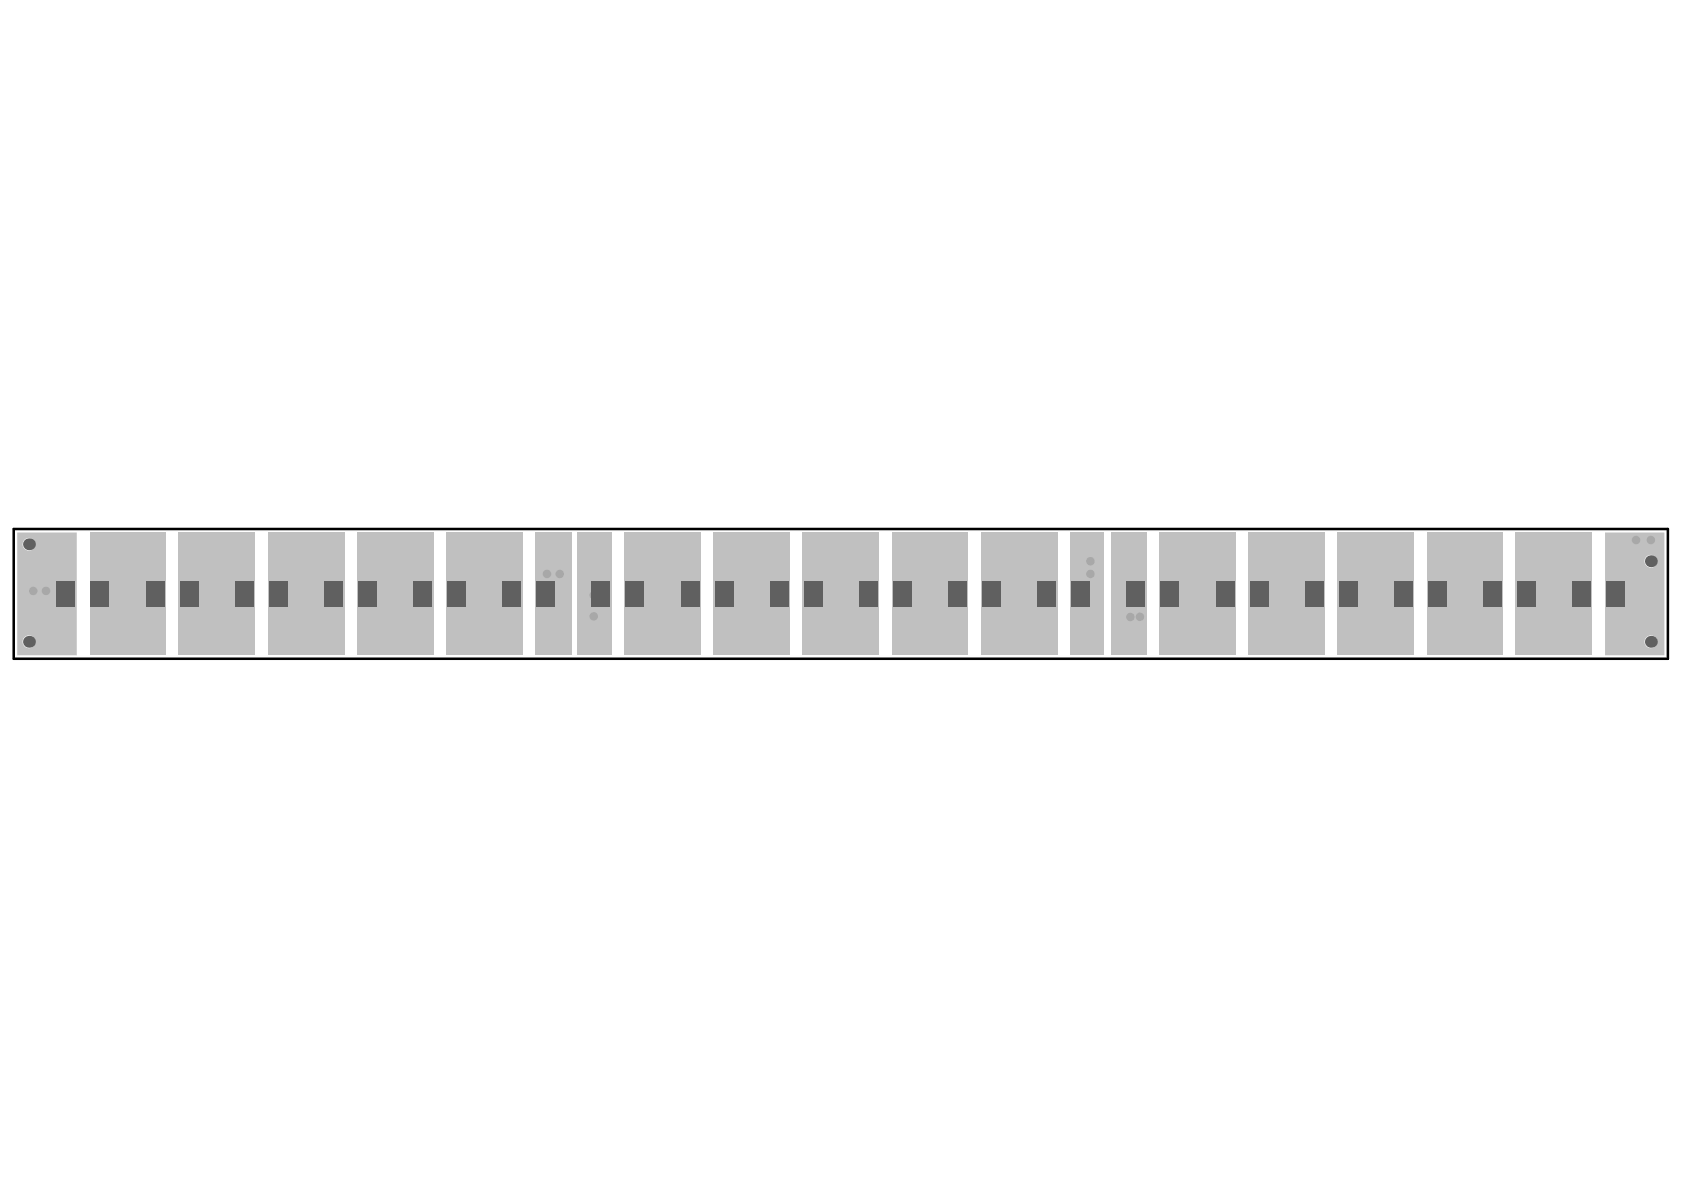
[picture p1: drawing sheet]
<svg xmlns="http://www.w3.org/2000/svg" width="297mm" height="210mm" viewBox="0 0 297 210" stroke-linecap="round" stroke-linejoin="round" font-family="sans-serif">
<g fill="#c0c0c0">
<path d="M188.7 93.9h6v21.7h-6z"/>
<path d="M101.7 93.9h6.2v21.7h-6.2z"/>
<path d="M236 93.9h13.4v21.7h-13.4z"/>
<path d="M251.7 93.9h13.3v21.7h-13.3z"/>
<path d="M204.4 93.9h13.5v21.7h-13.5z"/>
<path d="M195.9 93.9h6.3v21.7h-6.3z"/>
<path d="M157.3 93.9h13.4v21.7h-13.4z"/>
<path d="M141.6 93.9h13.4v21.7h-13.4z"/>
<path d="M110.1 93.9h13.5v21.7h-13.5z"/>
<path d="M94.4 93.9h6.5v21.7h-6.5z"/>
<path d="M63 93.9h13.4v21.7h-13.4z"/>
<path d="M47.2 93.9h13.5v21.7h-13.5z"/>
<path d="M15.8 93.9h13.4v21.7h-13.4z"/>
<path d="M267.4 93.9h13.4v21.7h-13.4z"/>
<path d="M220.2 93.9h13.5v21.7h-13.5z"/>
<path d="M173 93.9h13.5v21.7h-13.5z"/>
<path d="M125.8 93.9h13.5v21.7h-13.5z"/>
<path d="M78.7 93.9h13.5v21.7h-13.5z"/>
<path d="M31.5 93.9h13.5v21.7h-13.5z"/>
<path d="M283.1 93.9v21.7h10.5v-21.7zM290.1 99a1.14 1.14 0 0 1 2.2 0 1.14 1.14 0 0 1-2.2 0zM290.1 113.2a1.14 1.14 0 0 1 2.2 0 1.14 1.14 0 0 1-2.2 0z"/>
<path d="M3 93.9v21.7h10.5v-21.7zM4 96a1.15 1.15 0 0 1 2.3 0 1.15 1.15 0 0 1-2.3 0zM4 113.2a1.15 1.15 0 0 1 2.3 0 1.15 1.15 0 0 1-2.3 0z"/>
</g>
<g fill="#a8a8a8">
<circle cx="8.1" cy="104.2" r=".75"/>
<circle cx="5.9" cy="104.2" r=".75"/>
<circle cx="98.7" cy="101.2" r=".75"/>
<circle cx="96.5" cy="101.2" r=".75"/>
<circle cx="192.3" cy="101.2" r=".75"/>
<circle cx="288.6" cy="95.3" r=".75"/>
<circle cx="291.2" cy="95.3" r=".75"/>
<circle cx="192.3" cy="99" r=".75"/>
<circle cx="104.7" cy="108.7" r=".75"/>
<circle cx="104.7" cy="105" r=".75"/>
<circle cx="201.1" cy="108.8" r=".75"/>
<circle cx="199.4" cy="108.8" r=".75"/>
</g>
<g fill="#c0c0c0">
<circle cx="291.2" cy="113.2" r=".75"/>
<circle cx="5.1" cy="113.2" r=".75"/>
<circle cx="291.2" cy="99" r=".75"/>
<circle cx="5.1" cy="96" r=".75"/>
</g>
<g fill="#c0c0c0">
<path d="M283.5 102.7h3v4.1h-3z" fill-rule="evenodd"/>
<path d="M277.5 102.7h3v4.1h-3z" fill-rule="evenodd"/>
<path d="M261.8 102.7h3v4.1h-3z" fill-rule="evenodd"/>
<path d="M252 102.7h3v4.1h-3z" fill-rule="evenodd"/>
<path d="M236.3 102.7h3v4.1h-3z" fill-rule="evenodd"/>
<path d="M230.3 102.7h3v4.1h-3z" fill-rule="evenodd"/>
<path d="M214.6 102.7h3v4.1h-3z" fill-rule="evenodd"/>
<path d="M198.9 102.7h3v4.1h-3z" fill-rule="evenodd"/>
<path d="M204.9 102.7h2.9v4.1h-2.9z" fill-rule="evenodd"/>
<path d="M189.1 102.7h3v4.1h-3z" fill-rule="evenodd"/>
<path d="M167.4 102.7h3v4.1h-3z" fill-rule="evenodd"/>
<path d="M157.7 102.7h3v4.1h-3z" fill-rule="evenodd"/>
<path d="M151.7 102.7h3v4.1h-3z" fill-rule="evenodd"/>
<path d="M141.9 102.7h3v4.1h-3z" fill-rule="evenodd"/>
<path d="M126.2 102.7h3v4.1h-3z" fill-rule="evenodd"/>
<path d="M120.2 102.7h3v4.1h-3z" fill-rule="evenodd"/>
<path d="M104.5 102.7h3v4.1h-3z" fill-rule="evenodd"/>
<path d="M94.8 102.7h3v4.1h-3z" fill-rule="evenodd"/>
<path d="M88.8 102.7h3v4.1h-3z" fill-rule="evenodd"/>
<path d="M79 102.7h3v4.1h-3z" fill-rule="evenodd"/>
<path d="M57.3 102.7h3v4.1h-3z" fill-rule="evenodd"/>
<path d="M41.6 102.7h3v4.1h-3z" fill-rule="evenodd"/>
<path d="M47.6 102.7h3v4.1h-3z" fill-rule="evenodd"/>
<path d="M31.9 102.7h2.9v4.1h-2.9z" fill-rule="evenodd"/>
<path d="M16.1 102.7h3v4.1h-3z" fill-rule="evenodd"/>
<path d="M10.1 102.7h3v4.1h-3z" fill-rule="evenodd"/>
<path d="M246 102.7h3v4.1h-3z" fill-rule="evenodd"/>
<path d="M267.8 102.7h3v4.1h-3z" fill-rule="evenodd"/>
<path d="M183.1 102.7h3v4.1h-3z" fill-rule="evenodd"/>
<path d="M220.6 102.7h3v4.1h-3z" fill-rule="evenodd"/>
<path d="M136 102.7h2.9v4.1h-2.9z" fill-rule="evenodd"/>
<path d="M173.4 102.7h3v4.1h-3z" fill-rule="evenodd"/>
<path d="M110.5 102.7h3v4.1h-3z" fill-rule="evenodd"/>
<path d="M63.3 102.7h3v4.1h-3z" fill-rule="evenodd"/>
<path d="M73 102.7h3v4.1h-3z" fill-rule="evenodd"/>
<path d="M25.9 102.7h3v4.1h-3z" fill-rule="evenodd"/>
</g>
<path d="M2.4 93.3h291.8v22.9h-291.8z" fill="none" stroke="#000" stroke-width=".45"/>
<g fill="#606060">
<circle cx="291.2" cy="113.2" r="1.05"/>
<circle cx="5.1" cy="113.2" r="1.05"/>
<circle cx="291.2" cy="99" r="1.05"/>
<circle cx="5.1" cy="96" r="1.05"/>
</g>
<g fill="#606060">
<path d="M283.3 102.5h3.3v4.5h-3.3z" fill-rule="evenodd"/>
<path d="M277.3 102.5h3.3v4.5h-3.3z" fill-rule="evenodd"/>
<path d="M261.6 102.5h3.3v4.5h-3.3z" fill-rule="evenodd"/>
<path d="M251.9 102.5h3.3v4.5h-3.3z" fill-rule="evenodd"/>
<path d="M236.2 102.5h3.3v4.5h-3.3z" fill-rule="evenodd"/>
<path d="M230.2 102.5h3.3v4.5h-3.3z" fill-rule="evenodd"/>
<path d="M214.4 102.5h3.3v4.5h-3.3z" fill-rule="evenodd"/>
<path d="M198.7 102.5h3.3v4.5h-3.3z" fill-rule="evenodd"/>
<path d="M204.7 102.5h3.3v4.5h-3.3z" fill-rule="evenodd"/>
<path d="M189 102.5h3.3v4.5h-3.3z" fill-rule="evenodd"/>
<path d="M167.3 102.5h3.3v4.5h-3.3z" fill-rule="evenodd"/>
<path d="M157.5 102.5h3.3v4.5h-3.3z" fill-rule="evenodd"/>
<path d="M151.5 102.5h3.3v4.5h-3.3z" fill-rule="evenodd"/>
<path d="M141.8 102.5h3.3v4.5h-3.3z" fill-rule="evenodd"/>
<path d="M126.1 102.5h3.3v4.5h-3.3z" fill-rule="evenodd"/>
<path d="M120.1 102.5h3.3v4.5h-3.3z" fill-rule="evenodd"/>
<path d="M104.3 102.5h3.3v4.5h-3.3z" fill-rule="evenodd"/>
<path d="M94.6 102.5h3.3v4.5h-3.3z" fill-rule="evenodd"/>
<path d="M88.6 102.5h3.3v4.5h-3.3z" fill-rule="evenodd"/>
<path d="M78.9 102.5h3.3v4.5h-3.3z" fill-rule="evenodd"/>
<path d="M57.2 102.5h3.3v4.5h-3.3z" fill-rule="evenodd"/>
<path d="M41.4 102.5h3.3v4.5h-3.3z" fill-rule="evenodd"/>
<path d="M47.4 102.5h3.3v4.5h-3.3z" fill-rule="evenodd"/>
<path d="M31.7 102.5h3.3v4.5h-3.3z" fill-rule="evenodd"/>
<path d="M16 102.5h3.3v4.5h-3.3z" fill-rule="evenodd"/>
<path d="M10 102.5h3.3v4.5h-3.3z" fill-rule="evenodd"/>
<path d="M245.9 102.5h3.3v4.5h-3.3z" fill-rule="evenodd"/>
<path d="M267.6 102.5h3.3v4.5h-3.3z" fill-rule="evenodd"/>
<path d="M183 102.5h3.3v4.5h-3.3z" fill-rule="evenodd"/>
<path d="M220.4 102.5h3.3v4.5h-3.3z" fill-rule="evenodd"/>
<path d="M135.8 102.5h3.3v4.5h-3.3z" fill-rule="evenodd"/>
<path d="M173.2 102.5h3.3v4.5h-3.3z" fill-rule="evenodd"/>
<path d="M110.3 102.5h3.3v4.5h-3.3z" fill-rule="evenodd"/>
<path d="M63.2 102.5h3.3v4.5h-3.3z" fill-rule="evenodd"/>
<path d="M72.9 102.5h3.3v4.5h-3.3z" fill-rule="evenodd"/>
<path d="M25.7 102.5h3.3v4.5h-3.3z" fill-rule="evenodd"/>
</g>
</svg>
